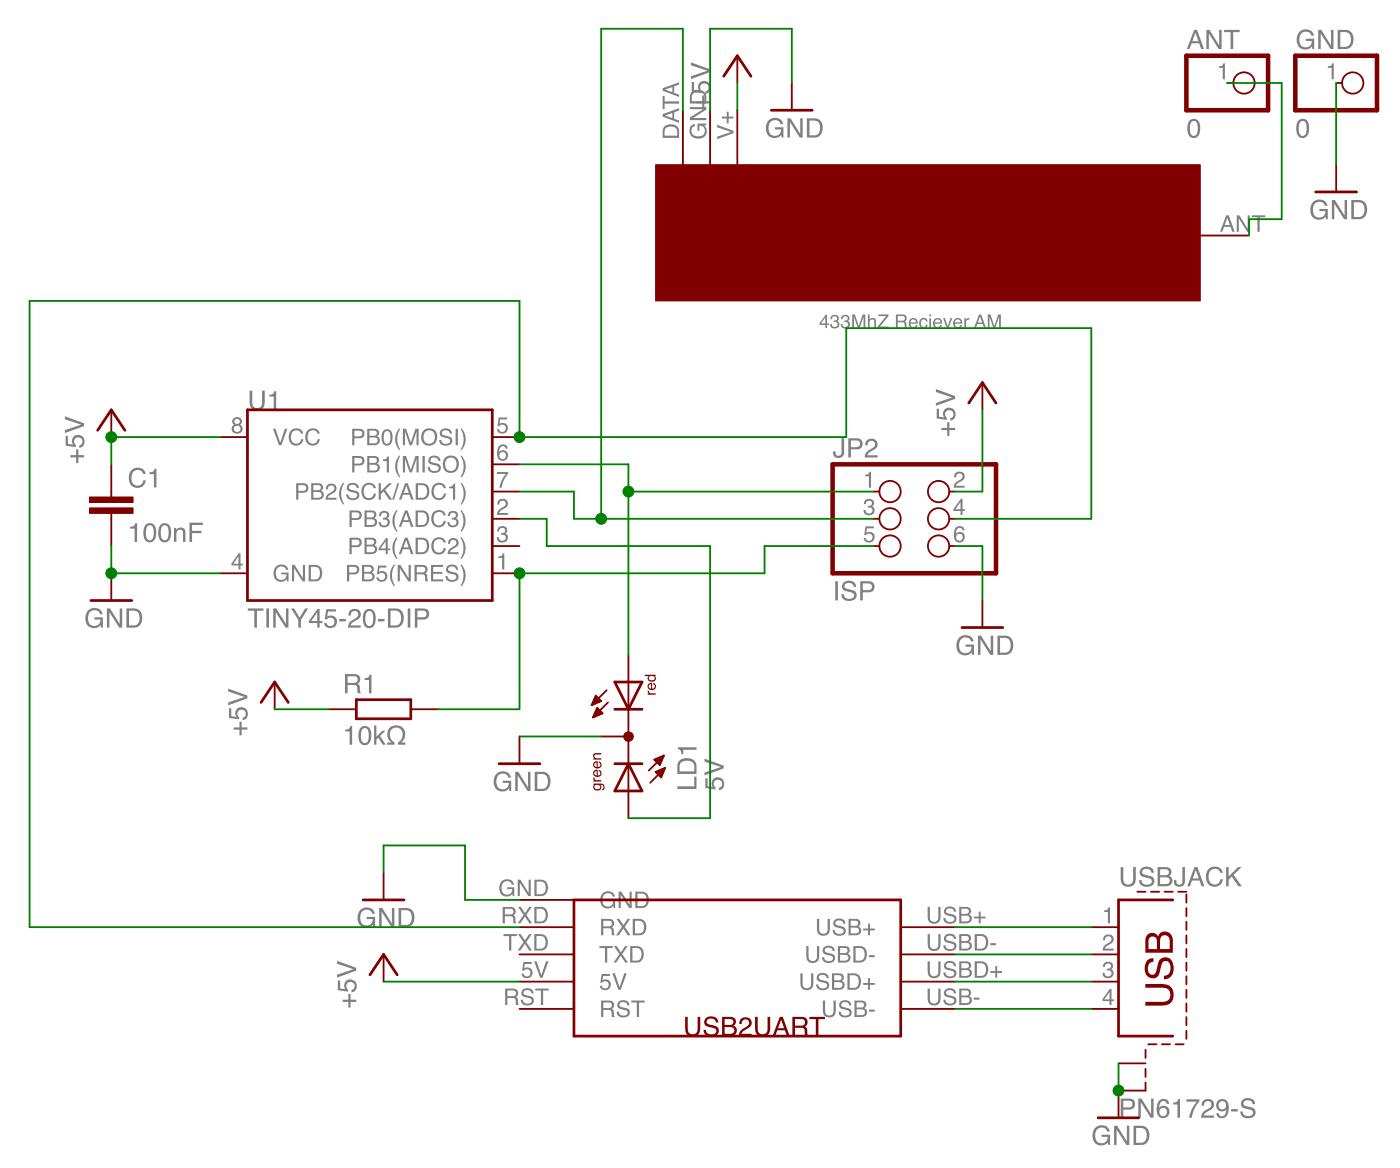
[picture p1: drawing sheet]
<svg xmlns="http://www.w3.org/2000/svg" width="131mm" height="109mm" viewBox="0 0 131 109" stroke-linecap="round" stroke-linejoin="round" font-family="sans-serif">
<g fill="#808080">
<path d="M23.1 56.7h1.5v.3h-.6v1.5h-.3v-1.5h-.6zM24.8 56.7h.3v1.8h-.3zM25.5 56.7h.3l.9 1.5v-1.5h.2v1.8h-.3l-.9-1.4v1.4h-.2zM27.2 56.7h.2l.5 .9 .6-.9h.2l-.6 1.1v.7h-.3v-.7zM29.6 57.1l-.6 .8h.6zM29.6 56.8h.2v1.1h.3v.2h-.3v.4h-.2v-.4h-.8v-.2zM30.4 56.8h.9v.2h-.7l-.1 .5a.61 .61 0 0 1 .9 .3 .61 .61 0 0 1-.4 .8 .61 .61 0 0 1-.8-.5h.3a.38 .38 0 0 0 .5 .2 .38 .38 0 0 0 .1-.6 .38 .38 0 0 0-.6 .1h-.2zM31.6 57.7h.7v.2h-.7zM32.7 56.9a.57 .57 0 0 1 .9 .1 .57 .57 0 0 1-.4 .9l-.3 .2-.2 .2h1v.2h-1.2l.1-.5 .5-.3a.36 .36 0 0 0 .3-.4 .36 .36 0 0 0-.4-.3 .36 .36 0 0 0-.3 .4h-.2zM34 57a.63 .63 0 0 1 .8-.1 .63 .63 0 0 1 .2 .8v.2a.6 .6 0 0 1-.5 .7 .6 .6 0 0 1-.6-.7v-.6zM34.3 57a1.11 1.11 0 0 0 0 1.3 .37 .37 0 0 0 .5-.4v-.4a.4 .4 0 0 0-.5-.5zM35.3 57.7h.6v.2h-.6zM36.4 56.9v1.4h.5a.7 .7 0 0 0 .5-.7 .7 .7 0 0 0-.5-.7zM36.2 56.7h.7a.91 .91 0 0 1 .8 .9 .91 .91 0 0 1-.8 .9h-.7zM38 56.7h.3v1.8h-.3zM38.7 56.7h.8a.52 .52 0 0 1 .5 .6 .52 .52 0 0 1-.5 .5h-.6v.7h-.2zM38.9 56.9v.7h.5a.31 .31 0 0 0 .4-.3 .31 .31 0 0 0-.4-.4z" fill-rule="evenodd"/>
<path d="M12.1 49.1a.39 .39 0 0 0 .5-.3h.2v1.7h-.2v-1.2h-.5zM13.6 49a.63 .63 0 0 1 .7-.1 .63 .63 0 0 1 .3 .8v.2a.6 .6 0 0 1-.6 .7 .6 .6 0 0 1-.6-.7v-.6zM13.8 49a1.11 1.11 0 0 0 0 1.4 .37 .37 0 0 0 .5-.5v-.4a.4 .4 0 0 0-.5-.5zM15 49a.63 .63 0 0 1 .7-.1 .63 .63 0 0 1 .3 .8v.2a.6 .6 0 0 1-.6 .7 .6 .6 0 0 1-.6-.7v-.6zM15.2 49a1.11 1.11 0 0 0 0 1.4 .37 .37 0 0 0 .5-.5v-.4a.4 .4 0 0 0-.5-.5zM16.2 49.2h.2v.2a.46 .46 0 0 1 .6-.2 .46 .46 0 0 1 .3 .5v.8h-.2v-.8a.32 .32 0 0 0-.4-.3 .32 .32 0 0 0-.2 .4v.7h-.3zM17.7 48.7h1.2v.3h-1v.5h.9v.2h-.9v.8h-.2z" fill-rule="evenodd"/>
<path d="M6.6 42.4h.5v-.5h.2v.5h.5v.3h-.5v.5h-.2v-.5h-.5zM6.1 40.7h.2v.7l.5 .1a.61 .61 0 0 1 .3-.9 .61 .61 0 0 1 .8 .4 .61 .61 0 0 1-.5 .8v-.3a.38 .38 0 0 0 .2-.5 .38 .38 0 0 0-.6-.1 .38 .38 0 0 0 .1 .6v.2l-1-.1zM6.1 38.8l1.7 .7v.2l-1.7 .7v-.3l1.5-.5-1.5-.5z" fill-rule="evenodd"/>
<path d="M8.2 56.9a.8 .8 0 0 1 1.4 .4h-.3a.59 .59 0 0 0-.7-.4 .59 .59 0 0 0-.4 .7 .59 .59 0 0 0 .5 .8 .59 .59 0 0 0 .7-.6h-.6v-.2h.8v.9h-.2v-.2a.84 .84 0 0 1-1.1 .1 .84 .84 0 0 1-.3-1zM10 56.7h.3l.9 1.5v-1.5h.2v1.8h-.3l-.9-1.4v1.4h-.2zM12 56.9v1.4h.5a.7 .7 0 0 0 .5-.7 .7 .7 0 0 0-.5-.7zM11.8 56.7h.7a.91 .91 0 0 1 .8 .9 .91 .91 0 0 1-.8 .9h-.7z" fill-rule="evenodd"/>
<path d="M65 9.4h.5v-.5h.2v.5h.5v.2h-.5v.6h-.2v-.6h-.5zM64.5 7.6h.2v.8l.5 .1a.61 .61 0 0 1 .3-.9 .61 .61 0 0 1 .8 .4 .61 .61 0 0 1-.5 .7v-.2a.38 .38 0 0 0 .2-.5 .38 .38 0 0 0-.6-.1 .38 .38 0 0 0 .1 .6v.2l-1-.1zM64.5 5.8l1.7 .7v.2l-1.7 .7v-.3l1.5-.5-1.5-.5z" fill-rule="evenodd"/>
<path d="M71.7 11.2a.8 .8 0 0 1 1.3 .4h-.2a.59 .59 0 0 0-.7-.4 .59 .59 0 0 0-.4 .7 .59 .59 0 0 0 .5 .8 .59 .59 0 0 0 .7-.6h-.6v-.2h.8v.9h-.2v-.2a.84 .84 0 0 1-1.1 .1 .84 .84 0 0 1-.3-1zM73.5 11h.2l.9 1.5v-1.5h.3v1.8h-.3l-.9-1.4v1.4h-.2zM75.5 11.2v1.4h.4a.7 .7 0 0 0 .6-.7 .7 .7 0 0 0-.6-.7zM75.3 11h.7a.91 .91 0 0 1 .7 .9 .91 .91 0 0 1-.7 .9h-.7z" fill-rule="evenodd"/>
<path d="M77.9 54.2h.3v1.8h-.3zM78.7 54.3a.7 .7 0 0 1 1.2 .4h-.3a.44 .44 0 0 0-.4-.3 .44 .44 0 0 0-.4 .3 .89 .89 0 0 0 .8 .4 .54 .54 0 0 1 .3 .6 .54 .54 0 0 1-.7 .3 .62 .62 0 0 1-.7-.6h.2a.5 .5 0 0 0 .4 .4 .5 .5 0 0 0 .6-.3 .34 .34 0 0 0-.4-.3h-.2a.48 .48 0 0 1-.5-.3 .48 .48 0 0 1 .1-.6zM80.2 54.2h.8a.52 .52 0 0 1 .6 .5 .52 .52 0 0 1-.6 .5h-.5v.8h-.3zM80.5 54.4v.6h.5a.31 .31 0 0 0 .3-.3 .31 .31 0 0 0-.3-.3z" fill-rule="evenodd"/>
<path d="M87.8 39.9h.6v-.5h.2v.5h.5v.2h-.5v.5h-.2v-.5h-.6zM87.4 38.1h.2v.8h.5a.61 .61 0 0 1 .3-.8 .61 .61 0 0 1 .8 .4 .61 .61 0 0 1-.6 .7v-.2a.38 .38 0 0 0 .2-.6 .38 .38 0 0 0-.6 0 .38 .38 0 0 0 .1 .6v.2l-.9-.2zM87.3 36.3l1.8 .6v.3l-1.8 .6v-.2l1.5-.5-1.5-.5z" fill-rule="evenodd"/>
<path d="M89.5 59.5a.8 .8 0 0 1 1.3 .3h-.2a.59 .59 0 0 0-.7-.3 .59 .59 0 0 0-.4 .7 .59 .59 0 0 0 .5 .7 .59 .59 0 0 0 .6-.6h-.5v-.2h.8v1h-.2l-.1-.3a.84 .84 0 0 1-1.1 .2 .84 .84 0 0 1-.3-1.1zM91.2 59.3h.3l.9 1.4v-1.4h.2v1.8h-.2l-.9-1.5v1.5h-.3zM93.3 59.5v1.4h.4a.7 .7 0 0 0 .6-.7 .7 .7 0 0 0-.6-.7zM93 59.3h.8a.91 .91 0 0 1 .7 .9 .91 .91 0 0 1-.7 .9h-.8z" fill-rule="evenodd"/>
<path d="M65.8 72.6h.2v.7l.5 .1a.61 .61 0 0 1 .3-.9 .61 .61 0 0 1 .8 .4 .61 .61 0 0 1-.5 .8v-.2a.38 .38 0 0 0 .2-.6 .38 .38 0 0 0-.6-.1 .38 .38 0 0 0 0 .6v.2l-.9-.1zM65.7 70.7l1.8 .7v.3l-1.8 .6v-.3l1.5-.5-1.5-.5z" fill-rule="evenodd"/>
<path d="M46.3 72.2a.8 .8 0 0 1 1.4 .3h-.3a.59 .59 0 0 0-.7-.3 .59 .59 0 0 0-.4 .7 .59 .59 0 0 0 .5 .7 .59 .59 0 0 0 .7-.6h-.6v-.2h.8v1h-.2v-.3a.84 .84 0 0 1-1.1 .2 .84 .84 0 0 1-.3-1.1zM48.1 72h.2l1 1.4v-1.4h.2v1.8h-.3l-.9-1.5v1.5h-.2zM50.1 72.2v1.4h.5a.7 .7 0 0 0 .5-.7 .7 .7 0 0 0-.5-.7zM49.9 72h.7a.91 .91 0 0 1 .8 .9 .91 .91 0 0 1-.8 .9h-.7z" fill-rule="evenodd"/>
<path d="M104.5 102.4h.8a.52 .52 0 0 1 .6 .6 .52 .52 0 0 1-.6 .5h-.5v.7h-.3zM104.8 102.6v.7h.5a.31 .31 0 0 0 .3-.3 .31 .31 0 0 0-.3-.4zM106.2 102.4h.3l.9 1.5v-1.5h.2v1.8h-.3l-.9-1.4v1.4h-.2zM108.1 102.7a.53 .53 0 0 1 .6-.2 .53 .53 0 0 1 .4 .4h-.3a.36 .36 0 0 0-.4-.2 .36 .36 0 0 0-.3 .4v.2a.57 .57 0 0 1 .8 0 .57 .57 0 0 1 0 .9 .57 .57 0 0 1-.8-.1l-.2-.6v-.4zM108.1 103.7a.4 .4 0 0 0 .8 0 .4 .4 0 0 0-.8 0zM109.4 102.8a.39 .39 0 0 0 .5-.3h.2v1.7h-.3v-1.2h-.4zM110.7 102.5h1.2v.2l-.6 .9-.1 .6h-.3l.2-.5 .5-1h-.9zM112.3 102.6a.57 .57 0 0 1 .9 .1 .57 .57 0 0 1-.4 .9l-.4 .2-.1 .2h.9v.2h-1.2l.2-.5 .5-.3a.36 .36 0 0 0 .3-.4 .36 .36 0 0 0-.4-.3 .36 .36 0 0 0-.3 .4h-.2zM113.6 102.7a.63 .63 0 0 1 .8-.1 .63 .63 0 0 1 .2 .7v.2a.62 .62 0 0 1-.3 .7 .62 .62 0 0 1-.8-.2v-.2h.2a.35 .35 0 0 0 .4 .3 .35 .35 0 0 0 .3-.4v-.3a.56 .56 0 0 1-.8 .1 .56 .56 0 0 1 0-.8zM113.7 103.1a.37 .37 0 0 0 .7 0 .37 .37 0 0 0-.7 0zM114.8 103.4h.7v.2h-.7zM115.9 102.5a.7 .7 0 0 1 1.2 .5h-.3a.44 .44 0 0 0-.4-.4 .44 .44 0 0 0-.4 .3 .89 .89 0 0 0 .8 .4 .54 .54 0 0 1 .3 .7 .54 .54 0 0 1-.7 .3 .62 .62 0 0 1-.7-.6h.2a.5 .5 0 0 0 .5 .4 .5 .5 0 0 0 .5-.3 .34 .34 0 0 0-.4-.3l-.2-.1a.48 .48 0 0 1-.5-.3 .48 .48 0 0 1 .1-.6z" fill-rule="evenodd"/>
<path d="M33.6 84.9a.8 .8 0 0 1 1.4 .3h-.3a.59 .59 0 0 0-.7-.3 .59 .59 0 0 0-.4 .7 .59 .59 0 0 0 .5 .7 .59 .59 0 0 0 .7-.6h-.6v-.2h.8v1h-.2v-.3a.84 .84 0 0 1-1.1 .2 .84 .84 0 0 1-.3-1.1zM35.4 84.7h.3l.9 1.4v-1.4h.2v1.8h-.3l-.9-1.5v1.5h-.2zM37.4 84.9v1.3h.5a.7 .7 0 0 0 .5-.6 .7 .7 0 0 0-.5-.7zM37.2 84.7h.7a.91 .91 0 0 1 .8 .9 .91 .91 0 0 1-.8 .9h-.7z" fill-rule="evenodd"/>
<path d="M32 93.2h.5v-.5h.2v.5h.5v.2h-.5v.6h-.2v-.6h-.5zM31.5 91.4h.2v.8h.5a.61 .61 0 0 1 .3-.8 .61 .61 0 0 1 .8 .4 .61 .61 0 0 1-.5 .7v-.2a.38 .38 0 0 0 .2-.6 .38 .38 0 0 0-.6 0 .38 .38 0 0 0 .1 .6v.2l-1-.2zM31.4 89.6l1.8 .7v.2l-1.8 .7v-.3l1.6-.5-1.6-.5z" fill-rule="evenodd"/>
<path d="M111 11.3a.63 .63 0 0 1 .7-.1 .63 .63 0 0 1 .3 .8l-.1 .2a.6 .6 0 0 1-.5 .7 .6 .6 0 0 1-.6-.7v-.6zM111.2 11.3a1.11 1.11 0 0 0 0 1.3 .37 .37 0 0 0 .5-.4v-.4a.4 .4 0 0 0-.5-.5z" fill-rule="evenodd"/>
<path d="M102.2 105.2a.8 .8 0 0 1 1.3 .3h-.2a.59 .59 0 0 0-.8-.3 .59 .59 0 0 0-.3 .7 .59 .59 0 0 0 .5 .7 .59 .59 0 0 0 .6-.6h-.5v-.2h.7v1h-.1l-.1-.3a.84 .84 0 0 1-1.1 .2 .84 .84 0 0 1-.3-1.1zM103.9 105h.3l.9 1.4v-1.4h.2v1.8h-.2l-.9-1.5v1.5h-.3zM106 105.2v1.4h.4a.7 .7 0 0 0 .6-.7 .7 .7 0 0 0-.6-.7zM105.7 105h.8a.91 .91 0 0 1 .7 .9 .91 .91 0 0 1-.7 .9h-.8z" fill-rule="evenodd"/>
<path d="M121.1 11.3a.63 .63 0 0 1 .8-.1 .63 .63 0 0 1 .2 .8v.2a.6 .6 0 0 1-.6 .7 .6 .6 0 0 1-.6-.7v-.6zM121.4 11.3a1.11 1.11 0 0 0 0 1.3 .37 .37 0 0 0 .5-.4v-.4a.4 .4 0 0 0-.5-.5z" fill-rule="evenodd"/>
<path d="M122.5 18.9a.8 .8 0 0 1 1.3 .3h-.2a.59 .59 0 0 0-.7-.3 .59 .59 0 0 0-.4 .7 .59 .59 0 0 0 .5 .7 .59 .59 0 0 0 .6-.6h-.5v-.2h.8v.9h-.2l-.1-.2a.84 .84 0 0 1-1 .2 .84 .84 0 0 1-.3-1.1zM124.2 18.7h.3l.9 1.4v-1.4h.3v1.7h-.3l-.9-1.4v1.4h-.3zM126.3 18.9v1.3h.4a.7 .7 0 0 0 .6-.7 .7 .7 0 0 0-.6-.6zM126.1 18.7h.7a.91 .91 0 0 1 .7 .8 .91 .91 0 0 1-.7 .9h-.7z" fill-rule="evenodd"/>
<path d="M32.2 68a.39 .39 0 0 0 .5-.3h.1v1.7h-.2v-1.2h-.4zM33.6 67.9a.63 .63 0 0 1 .8-.1 .63 .63 0 0 1 .2 .8v.2a.6 .6 0 0 1-.5 .7 .6 .6 0 0 1-.7-.7l.1-.6zM33.9 67.9a1.11 1.11 0 0 0 0 1.4 .37 .37 0 0 0 .5-.5v-.4a.4 .4 0 0 0-.5-.5zM34.9 67.7h.2v1l.6-.6h.3l-.5 .5 .5 .8h-.3l-.4-.6-.2 .2v.4h-.2z" fill-rule="evenodd"/>
<path d="M36.3 67.9a.87 .87 0 0 1 1.3 .1 .87 .87 0 0 1-.2 1.2h.4v.2h-.7v-.2a.72 .72 0 0 0 .5-.7 .72 .72 0 0 0-.6-.7 .71 .71 0 0 0-.7 .7 .71 .71 0 0 0 .5 .7v.2h-.7v-.2h.4a.91 .91 0 0 1-.2-1.3z" fill-rule="evenodd"/>
<path d="M21.8 67.8h.5v-.5h.2v.5h.6v.2h-.6v.6h-.2v-.6h-.5zM21.4 66h.2v.8l.5 .1a.61 .61 0 0 1 .2-.9 .61 .61 0 0 1 .9 .4 .61 .61 0 0 1-.6 .7v-.2a.38 .38 0 0 0 .2-.6 .38 .38 0 0 0-.6 0 .38 .38 0 0 0 .1 .6v.2l-.9-.2zM21.3 64.2l1.8 .7v.2l-1.8 .7v-.3l1.5-.5-1.5-.5z" fill-rule="evenodd"/>
<path d="M23.3 36.4h.2v1.1a.46 .46 0 0 0 .5 .6 .46 .46 0 0 0 .4-.6v-1.1h.3v1a.72 .72 0 0 1-.7 .9 .72 .72 0 0 1-.7-.9zM25.1 36.8a.39 .39 0 0 0 .5-.3h.2v1.7h-.3v-1.2h-.4z" fill-rule="evenodd"/>
<path d="M25.5 40h.2l.4 1.3 .5-1.3h.2l-.6 1.5h-.2zM27.1 40.2a.66 .66 0 0 1 .7-.3 .66 .66 0 0 1 .5 .5h-.2a.49 .49 0 0 0-.7-.3 .49 .49 0 0 0-.3 .7 .48 .48 0 0 0 .4 .6 .48 .48 0 0 0 .6-.4h.2a.69 .69 0 0 1-.8 .5 .69 .69 0 0 1-.6-.8zM28.7 40.2a.66 .66 0 0 1 .6-.3 .66 .66 0 0 1 .5 .5h-.2a.49 .49 0 0 0-.6-.3 .49 .49 0 0 0-.3 .7 .48 .48 0 0 0 .4 .6 .48 .48 0 0 0 .5-.4h.2a.69 .69 0 0 1-.8 .5 .69 .69 0 0 1-.5-.8z" fill-rule="evenodd"/>
<path d="M21.9 39.3a.25 .25 0 0 0 .5 0 .25 .25 0 0 0-.5 0zM21.8 40a.31 .31 0 0 0 .6 0 .31 .31 0 0 0-.6 0zM21.8 39a.43 .43 0 0 1 .6-.1 .43 .43 0 0 1 .1 .7h-.1a.48 .48 0 0 1 .1 .7 .48 .48 0 0 1-.7 .1 .48 .48 0 0 1-.1-.7l.2-.1-.2-.1a.37 .37 0 0 1 .1-.5z" fill-rule="evenodd"/>
<path d="M32.9 42.5h.6a.44 .44 0 0 1 .5 .5 .44 .44 0 0 1-.5 .4h-.4v.7h-.2zM33.1 42.7v.5h.4a.27 .27 0 0 0 .3-.2 .27 .27 0 0 0-.3-.3zM34.5 42.7v.5a.66 .66 0 0 0 .6-.1 .25 .25 0 0 0 0-.3 .25 .25 0 0 0-.3-.1zM34.5 43.3v.6h.6a.28 .28 0 0 0 .1-.4 .28 .28 0 0 0-.3-.2zM34.3 42.5h.6a.38 .38 0 0 1 .4 .3 .38 .38 0 0 1-.1 .4 .43 .43 0 0 1 .2 .6 .43 .43 0 0 1-.5 .3h-.6zM35.7 42.9a.33 .33 0 0 0 .4-.3h.2v1.5h-.2v-1.1h-.4zM37.2 42.5h.1a1.87 1.87 0 0 0 0 2h-.1l-.2-.3a1.54 1.54 0 0 1 .2-1.7zM37.6 42.5h.3l.4 1.3 .5-1.3h.3v1.6h-.2v-1.3l-.5 1.3h-.2l-.4-1.3v1.3h-.2zM39.4 42.5h.2v1.6h-.2zM40.1 42.6l.2-.1a.57 .57 0 0 1 .8 .5h-.2a.36 .36 0 0 0-.4-.3 .36 .36 0 0 0-.3 .3l.3 .2a.48 .48 0 0 1 .6 .4 .48 .48 0 0 1-.6 .5l-.3-.1-.2-.2-.1-.2h.2a.43 .43 0 0 0 .4 .3 .43 .43 0 0 0 .4-.2 .66 .66 0 0 0-.7-.4 .38 .38 0 0 1-.3-.3 .38 .38 0 0 1 .2-.4zM41.6 42.6a.79 .79 0 0 1 1 .2 .79 .79 0 0 1-.1 1.1 .79 .79 0 0 1-1 0l-.2-.6a.84 .84 0 0 1 .3-.7zM41.7 42.8a.61 .61 0 0 0-.1 .8 .61 .61 0 0 0 .8 .2 .61 .61 0 0 0 .1-.8 .61 .61 0 0 0-.8-.2zM43 42.5h.1l.2 .3a1.54 1.54 0 0 1-.2 1.7h-.1a1.87 1.87 0 0 0 0-2z" fill-rule="evenodd"/>
<path d="M46.5 41.6a.45 .45 0 0 1 .5-.2 .45 .45 0 0 1 .4 .4h-.2h-.1a.27 .27 0 0 0-.2-.2 .27 .27 0 0 0-.2 .1l-.1 .5a.5 .5 0 0 1 .8 .1 .5 .5 0 0 1-.5 .7 .81 .81 0 0 1-.5-1.2zM46.6 42.5a.32 .32 0 0 0 .6 0 .32 .32 0 0 0-.6 0z" fill-rule="evenodd"/>
<path d="M32.4 52.7h.7a.44 .44 0 0 1 .4 .4 .44 .44 0 0 1-.4 .5h-.5v.6h-.2zM32.6 52.9v.5h.4a.27 .27 0 0 0 .3-.3 .27 .27 0 0 0-.3-.2zM34 52.9v.4a.66 .66 0 0 0 .6-.1 .25 .25 0 0 0 0-.3 .25 .25 0 0 0-.3 0zM34 53.5v.5h.6a.28 .28 0 0 0 .1-.3 .28 .28 0 0 0-.3-.2zM33.8 52.7h.6a.38 .38 0 0 1 .5 .2 .38 .38 0 0 1-.2 .5 .43 .43 0 0 1 .2 .5 .43 .43 0 0 1-.5 .3h-.6zM35.3 52.7h.7v.2h-.6l-.1 .4a.52 .52 0 0 1 .8 .3 .52 .52 0 0 1-.4 .7 .52 .52 0 0 1-.6-.5h.2a.33 .33 0 0 0 .5 .2 .33 .33 0 0 0 0-.5 .33 .33 0 0 0-.5 .1l-.1-.1zM36.7 52.7h.2a1.87 1.87 0 0 0 0 1.9h-.2l-.2-.3a1.54 1.54 0 0 1 .2-1.6zM37.1 52.7h.2l.8 1.2v-1.2h.2v1.5h-.2l-.8-1.2v1.2h-.2zM38.9 52.9v.5h.5a.27 .27 0 0 0 .3-.3 .27 .27 0 0 0-.3-.2zM38.7 52.7a1.32 1.32 0 0 1 1.1 .1l.1 .4-.2 .3 .1 .1 .1 .6h-.2l-.1-.4a.24 .24 0 0 0-.3-.2h-.4v.6h-.2zM40.2 52.7h1.1v.2h-.9v.4h.9v.2h-.9v.5h.9v.2h-1.1zM41.7 52.8l.3-.1a.57 .57 0 0 1 .7 .4h-.2a.36 .36 0 0 0-.3-.3 .36 .36 0 0 0-.4 .4l.4 .1a.48 .48 0 0 1 .6 .5 .48 .48 0 0 1-.6 .5l-.4-.1-.2-.2v-.3h.1a.43 .43 0 0 0 .4 .4 .43 .43 0 0 0 .5-.3 .66 .66 0 0 0-.7-.3 .38 .38 0 0 1-.3-.4 .38 .38 0 0 1 .1-.3zM42.9 52.7h.2l.2 .3a1.54 1.54 0 0 1-.2 1.6h-.2a1.87 1.87 0 0 0 0-1.9z" fill-rule="evenodd"/>
<path d="M46.5 51.9a.33 .33 0 0 0 .4-.3h.1v1.5h-.2v-1.1h-.3z" fill-rule="evenodd"/>
<path d="M25.7 52.9a.68 .68 0 0 1 1.2 .2h-.2a.5 .5 0 0 0-.6-.3 .5 .5 0 0 0-.4 .7 .5 .5 0 0 0 .5 .6 .5 .5 0 0 0 .5-.5h-.5v-.2h.7v.8h-.1l-.1-.2a.72 .72 0 0 1-.9 .1 .72 .72 0 0 1-.3-.9zM27.2 52.7h.3l.8 1.2v-1.2h.2v1.5h-.3l-.8-1.2v1.2h-.2zM29 52.9v1.1h.4a.6 .6 0 0 0 .5-.6 .6 .6 0 0 0-.5-.5zM28.8 52.7h.6a.78 .78 0 0 1 .7 .7 .78 .78 0 0 1-.7 .8h-.6z" fill-rule="evenodd"/>
<path d="M22.2 51.9l-.4 .7h.4zM22.3 51.6h.1v1h.3v.1h-.3v.4h-.2v-.4h-.6v-.2z" fill-rule="evenodd"/>
<path d="M32.9 40h.6a.44 .44 0 0 1 .5 .4 .44 .44 0 0 1-.5 .5h-.4v.6h-.2zM33.1 40.2v.5h.4a.27 .27 0 0 0 .3-.3 .27 .27 0 0 0-.3-.2zM34.5 40.2v.4a.66 .66 0 0 0 .6-.1 .25 .25 0 0 0 0-.3 .25 .25 0 0 0-.3 0zM34.5 40.8v.5h.6a.28 .28 0 0 0 .1-.3 .28 .28 0 0 0-.3-.2zM34.3 40h.6a.38 .38 0 0 1 .4 .2 .38 .38 0 0 1-.1 .5 .43 .43 0 0 1 .2 .5 .43 .43 0 0 1-.5 .3h-.6zM35.8 40.2a.54 .54 0 0 1 .6-.1 .54 .54 0 0 1 .2 .7 .56 .56 0 0 1-.1 .6 .56 .56 0 0 1-.7 .1 1.17 1.17 0 0 1 0-1.3zM36 40.2l-.2 .3v.3a.41 .41 0 0 0 .4 .6l.2-.3v-.3a.45 .45 0 0 0-.3-.6zM37.2 40h.1a1.87 1.87 0 0 0 0 2h-.1l-.2-.3a1.54 1.54 0 0 1 .2-1.7zM37.6 40h.3l.4 1.3 .5-1.3h.3v1.5h-.2v-1.3l-.5 1.3h-.2l-.4-1.3v1.3h-.2zM39.6 40.1a.79 .79 0 0 1 1 .2 .79 .79 0 0 1-.1 1 .79 .79 0 0 1-1 0l-.2-.5a.84 .84 0 0 1 .3-.7zM39.7 40.3a.61 .61 0 0 0-.1 .8 .61 .61 0 0 0 .7 .2 .61 .61 0 0 0 .2-.9 .61 .61 0 0 0-.8-.1zM41.2 40.1l.2-.1a.57 .57 0 0 1 .7 .4h-.1a.36 .36 0 0 0-.4-.3 .36 .36 0 0 0-.4 .4l.4 .1a.48 .48 0 0 1 .6 .5 .48 .48 0 0 1-.6 .5l-.4-.1-.2-.2v-.3h.2a.43 .43 0 0 0 .3 .4 .43 .43 0 0 0 .5-.3 .66 .66 0 0 0-.7-.3 .38 .38 0 0 1-.3-.3 .38 .38 0 0 1 .2-.4zM42.5 40h.2v1.5h-.2zM43 40h.1l.2 .3a1.54 1.54 0 0 1-.2 1.7h-.1a1.87 1.87 0 0 0 0-2z" fill-rule="evenodd"/>
<path d="M46.5 38.9h.8v.2h-.6l-.1 .4a.52 .52 0 0 1 .7 .3 .52 .52 0 0 1-.3 .7 .52 .52 0 0 1-.6-.5h.1a.33 .33 0 0 0 .5 .2 .33 .33 0 0 0 .1-.5 .33 .33 0 0 0-.5 0h-.2z" fill-rule="evenodd"/>
<path d="M27.6 45.1h.7a.44 .44 0 0 1 .5 .4 .44 .44 0 0 1-.5 .4h-.5v.7h-.2zM27.8 45.2v.6h.4a.27 .27 0 0 0 .4-.3 .27 .27 0 0 0-.4-.3zM29.2 45.2v.5a.66 .66 0 0 0 .7-.1 .25 .25 0 0 0 0-.3 .25 .25 0 0 0-.3-.1zM29.2 45.9v.5h.6a.28 .28 0 0 0 .2-.4 .28 .28 0 0 0-.4-.1zM29 45.1h.7a.38 .38 0 0 1 .4 .2 .38 .38 0 0 1-.2 .5 .43 .43 0 0 1 .3 .5 .43 .43 0 0 1-.5 .3h-.7zM30.6 45.2a.49 .49 0 0 1 .7 .1 .49 .49 0 0 1-.3 .7l-.3 .2-.1 .2h.8v.2h-1a.98 .98 0 0 1 .7-.8l.1-.1a.3 .3 0 0 0-.3-.4 .3 .3 0 0 0-.3 .3h-.2zM32 45h.1a1.87 1.87 0 0 0 0 2h-.1l-.2-.3a1.54 1.54 0 0 1 .2-1.7zM32.5 45.2l.2-.2a.57 .57 0 0 1 .8 .5h-.2a.36 .36 0 0 0-.4-.3 .36 .36 0 0 0-.3 .4l.3 .1a.48 .48 0 0 1 .6 .5 .48 .48 0 0 1-.6 .4h-.3l-.2-.2-.1-.3h.2a.43 .43 0 0 0 .4 .4 .43 .43 0 0 0 .4-.3 .66 .66 0 0 0-.7-.4 .38 .38 0 0 1-.3-.3 .38 .38 0 0 1 .2-.3zM33.9 45.3a.66 .66 0 0 1 .7-.3 .66 .66 0 0 1 .5 .5h-.2a.49 .49 0 0 0-.7-.3 .49 .49 0 0 0-.3 .6 .48 .48 0 0 0 .4 .6 .48 .48 0 0 0 .6-.4h.2a.69 .69 0 0 1-.8 .6 .69 .69 0 0 1-.6-.8zM35.3 45.1h.2v.7l.8-.7h.3l-.7 .6 .7 .9h-.3l-.5-.8-.3 .3v.5h-.2zM37.1 45.1h.1l-.5 1.5h-.1zM37.9 45.3l-.2 .7h.4zM37.8 45.1h.2l.6 1.5h-.2l-.2-.5h-.6l-.2 .5h-.2zM39 45.2v1.2h.4a.6 .6 0 0 0 .4-.6 .6 .6 0 0 0-.4-.6zM38.8 45.1h.6a.78 .78 0 0 1 .6 .7 .78 .78 0 0 1-.6 .8h-.6zM40.4 45.3a.66 .66 0 0 1 .7-.3 .66 .66 0 0 1 .5 .5h-.2a.49 .49 0 0 0-.6-.3 .49 .49 0 0 0-.3 .6 .48 .48 0 0 0 .3 .6 .48 .48 0 0 0 .6-.4h.2a.69 .69 0 0 1-.8 .6 .69 .69 0 0 1-.6-.8zM41.9 45.4a.33 .33 0 0 0 .4-.3h.2v1.5h-.2v-1.1h-.4zM43 45h.1l.2 .4a1.54 1.54 0 0 1-.2 1.6h-.1a1.87 1.87 0 0 0 0-2z" fill-rule="evenodd"/>
<path d="M46.4 44h1v.2a2.66 2.66 0 0 0-.6 1.3h-.2v-.3l.6-1h-.8z" fill-rule="evenodd"/>
<path d="M32.6 47.6h.7a.44 .44 0 0 1 .4 .4 .44 .44 0 0 1-.4 .5h-.5v.6h-.2zM32.8 47.8v.5h.4a.27 .27 0 0 0 .3-.3 .27 .27 0 0 0-.3-.2zM34.2 47.8v.4a.66 .66 0 0 0 .7-.1 .25 .25 0 0 0-.1-.3 .25 .25 0 0 0-.2 0zM34.2 48.4v.6l.6-.1a.28 .28 0 0 0 .2-.3 .28 .28 0 0 0-.4-.2zM34 47.6h.7a.38 .38 0 0 1 .4 .2 .38 .38 0 0 1-.2 .5 .43 .43 0 0 1 .3 .5 .43 .43 0 0 1-.6 .3h-.6zM35.5 47.7a.44 .44 0 0 1 .6 0 .44 .44 0 0 1 .1 .6h-.1a.44 .44 0 0 1 .2 .6 .44 .44 0 0 1-.5 .3 .46 .46 0 0 1-.5-.5h.2a.3 .3 0 0 0 .4 .3 .3 .3 0 0 0 .1-.5l-.3-.1 .1-.1a.25 .25 0 0 0 .3-.2 .25 .25 0 0 0-.3-.3 .28 .28 0 0 0-.3 .3h-.1zM37 47.6h.1a1.87 1.87 0 0 0 0 2h-.1l-.2-.3a1.54 1.54 0 0 1 .2-1.7zM37.9 47.8l-.3 .7h.5zM37.8 47.6h.2l.6 1.5h-.3l-.1-.4h-.6l-.2 .4h-.2zM39 47.8v1.2h.3a.6 .6 0 0 0 .5-.6 .6 .6 0 0 0-.5-.6zM38.8 47.6h.6a.78 .78 0 0 1 .6 .8 .78 .78 0 0 1-.6 .7h-.6zM40.4 47.8a.66 .66 0 0 1 .7-.2 .66 .66 0 0 1 .5 .5h-.2a.49 .49 0 0 0-.7-.3 .49 .49 0 0 0-.3 .6 .48 .48 0 0 0 .4 .6 .48 .48 0 0 0 .6-.4h.2a.69 .69 0 0 1-.8 .6 .69 .69 0 0 1-.6-.8zM41.9 47.7a.44 .44 0 0 1 .6 0 .44 .44 0 0 1 .1 .6h-.1a.44 .44 0 0 1 .3 .6 .44 .44 0 0 1-.6 .3 .46 .46 0 0 1-.5-.5h.2a.3 .3 0 0 0 .5 .3 .3 .3 0 0 0 0-.5l-.3-.1 .1-.1a.25 .25 0 0 0 .3-.2 .25 .25 0 0 0-.2-.3 .28 .28 0 0 0-.3 .3h-.2zM42.9 47.6h.2l.2 .3a1.54 1.54 0 0 1-.2 1.7h-.2a1.87 1.87 0 0 0 0-2z" fill-rule="evenodd"/>
<path d="M46.6 46.6a.49 .49 0 0 1 .7 .1 .49 .49 0 0 1-.3 .8l-.3 .1-.1 .2h.8v.2h-1a.98 .98 0 0 1 .7-.8l.1-.1a.3 .3 0 0 0-.3-.4 .3 .3 0 0 0-.3 .4h-.2z" fill-rule="evenodd"/>
<path d="M32.6 50.1h.7a.44 .44 0 0 1 .4 .5 .44 .44 0 0 1-.4 .4h-.5v.7h-.2zM32.8 50.3v.6h.4a.27 .27 0 0 0 .3-.3 .27 .27 0 0 0-.3-.3zM34.2 50.3v.5a.66 .66 0 0 0 .7-.1 .25 .25 0 0 0-.1-.3 .25 .25 0 0 0-.2-.1zM34.2 51v.5h.6a.28 .28 0 0 0 .2-.4 .28 .28 0 0 0-.4-.1zM34 50.1h.7a.38 .38 0 0 1 .4 .3 .38 .38 0 0 1-.2 .4 .43 .43 0 0 1 .3 .6 .43 .43 0 0 1-.6 .3h-.6zM36 50.5l-.5 .6h.5zM36 50.2h.2v.9h.2v.2h-.2v.4h-.2v-.4h-.7v-.2zM37 50.1h.1a1.87 1.87 0 0 0 0 2h-.1l-.2-.3a1.54 1.54 0 0 1 .2-1.7zM37.9 50.4l-.3 .6h.5zM37.8 50.1h.2l.6 1.6h-.3l-.1-.5h-.6l-.2 .5h-.2zM39 50.3v1.2h.3a.6 .6 0 0 0 .5-.6 .6 .6 0 0 0-.5-.6zM38.8 50.1h.6a.78 .78 0 0 1 .6 .8 .78 .78 0 0 1-.6 .8h-.6zM40.4 50.3a.66 .66 0 0 1 .7-.2 .66 .66 0 0 1 .5 .5h-.2a.49 .49 0 0 0-.7-.3 .49 .49 0 0 0-.3 .6 .48 .48 0 0 0 .4 .6 .48 .48 0 0 0 .6-.4h.2a.69 .69 0 0 1-.8 .6 .69 .69 0 0 1-.6-.8zM42 50.3a.49 .49 0 0 1 .7 .1 .49 .49 0 0 1-.3 .7l-.3 .2-.1 .2h.8v.2h-1.1a.98 .98 0 0 1 .8-.9l.1-.1a.3 .3 0 0 0-.3-.4 .3 .3 0 0 0-.3 .4h-.2zM42.9 50.1h.2l.2 .3a1.54 1.54 0 0 1-.2 1.7h-.2a1.87 1.87 0 0 0 0-2z" fill-rule="evenodd"/>
<path d="M46.5 49.2a.44 .44 0 0 1 .7-.1 .44 .44 0 0 1 0 .6l-.1 .1a.44 .44 0 0 1 .3 .5 .44 .44 0 0 1-.6 .3 .46 .46 0 0 1-.5-.5h.2a.3 .3 0 0 0 .5 .3 .3 .3 0 0 0 0-.5h-.3l.1-.2a.25 .25 0 0 0 .3-.2 .25 .25 0 0 0-.2-.3 .28 .28 0 0 0-.3 .4h-.2z" fill-rule="evenodd"/>
<path d="M12.2 43.9a.78 .78 0 0 1 .8-.3 .78 .78 0 0 1 .6 .6h-.3a.58 .58 0 0 0-.7-.3 .58 .58 0 0 0-.3 .7 .56 .56 0 0 0 .4 .7 .56 .56 0 0 0 .7-.5h.2a.81 .81 0 0 1-.9 .7 .81 .81 0 0 1-.7-1zM13.9 44a.39 .39 0 0 0 .5-.3h.2v1.8h-.2v-1.3h-.5z" fill-rule="evenodd"/>
<path d="M78.5 40.9h.2v1.2a.52 .52 0 0 1-.5 .6 .52 .52 0 0 1-.5-.6h.2a.29 .29 0 0 0 .2 .4 .29 .29 0 0 0 .4-.2zM79.1 40.9h.8a.52 .52 0 0 1 .6 .5 .52 .52 0 0 1-.6 .5h-.5v.8h-.3zM79.4 41.1v.6h.5a.31 .31 0 0 0 .3-.3 .31 .31 0 0 0-.3-.3zM80.9 41a.57 .57 0 0 1 .9 .2 .57 .57 0 0 1-.4 .8l-.3 .2-.2 .3h1v.2h-1.2l.1-.5 .5-.4a.36 .36 0 0 0 .3-.4 .36 .36 0 0 0-.4-.3 .36 .36 0 0 0-.3 .4h-.2z" fill-rule="evenodd"/>
<path d="M80.7 44.3a.33 .33 0 0 0 .4-.3h.2v1.5h-.2v-1.1h-.4z" fill-rule="evenodd"/>
<path d="M89.2 44.1a.49 .49 0 0 1 .7 .1 .49 .49 0 0 1-.3 .7l-.3 .2-.1 .2h.8v.2h-1a.98 .98 0 0 1 .7-.9l.1-.1a.3 .3 0 0 0-.3-.4 .3 .3 0 0 0-.3 .4h-.2z" fill-rule="evenodd"/>
<path d="M80.7 46.6a.44 .44 0 0 1 .7 0 .44 .44 0 0 1 0 .6h-.1a.44 .44 0 0 1 .3 .6 .44 .44 0 0 1-.5 .3 .46 .46 0 0 1-.6-.5h.2a.3 .3 0 0 0 .5 .3 .3 .3 0 0 0 0-.6h-.2v-.1a.25 .25 0 0 0 .3-.2 .25 .25 0 0 0-.2-.3 .28 .28 0 0 0-.3 .3h-.2z" fill-rule="evenodd"/>
<path d="M89.6 46.8l-.5 .7h.5zM89.6 46.5h.2v1h.2v.2h-.2v.3h-.2v-.3h-.7v-.2z" fill-rule="evenodd"/>
<path d="M80.7 49.1h.8v.2h-.6l-.1 .4a.52 .52 0 0 1 .8 .2 .52 .52 0 0 1-.4 .7 .52 .52 0 0 1-.6-.4h.2a.33 .33 0 0 0 .4 .1 .33 .33 0 0 0 .1-.5 .33 .33 0 0 0-.5 .1h-.2z" fill-rule="evenodd"/>
<path d="M89.2 49.2a.45 .45 0 0 1 .4-.1 .45 .45 0 0 1 .4 .4h-.2v-.1a.27 .27 0 0 0-.3-.2 .27 .27 0 0 0-.2 .2l-.1 .4a.5 .5 0 0 1 .8 .1 .5 .5 0 0 1-.5 .7 .81 .81 0 0 1-.5-1.2zM89.2 50.1a.32 .32 0 0 0 .6 0 .32 .32 0 0 0-.6 0z" fill-rule="evenodd"/>
<path d="M63.2 73.3h1.6v-.9h.2v1.2h-1.8zM63.6 71.1a.84 .84 0 0 0-.2 .8h1.4v-.4a.72 .72 0 0 0-1.2-.4zM63.4 70.9a1.05 1.05 0 0 1 1.5 .3l.1 1h-1.8v-1zM63.2 69.7h1.8v.2h-1.3v.4h-.1a.39 .39 0 0 0-.4-.4z" fill-rule="evenodd"/>
<path d="M104.5 80.9h.3v1.1a.46 .46 0 0 0 .4 .5 .46 .46 0 0 0 .5-.5v-1.1h.2v1a.72 .72 0 0 1-.7 .8 .72 .72 0 0 1-.7-.8zM106.5 81a.7 .7 0 0 1 1.1 .4h-.2a.44 .44 0 0 0-.4-.4 .44 .44 0 0 0-.5 .3 .89 .89 0 0 0 .9 .4 .54 .54 0 0 1 .2 .7 .54 .54 0 0 1-.6 .3 .62 .62 0 0 1-.7-.6h.2a.5 .5 0 0 0 .4 .4 .5 .5 0 0 0 .5-.3 .34 .34 0 0 0-.3-.3l-.3-.1a.48 .48 0 0 1-.5-.3 .48 .48 0 0 1 .2-.5zM108.2 81.1v.5a.78 .78 0 0 0 .8-.1 .29 .29 0 0 0 0-.4 .29 .29 0 0 0-.3 0zM108.2 81.8v.6h.7a.32 .32 0 0 0 .2-.4 .32 .32 0 0 0-.4-.2zM108 80.9h.8a.44 .44 0 0 1 .5 .2 .44 .44 0 0 1-.3 .6 .51 .51 0 0 1 .3 .6 .51 .51 0 0 1-.6 .3h-.7zM110.3 80.9h.2v1.2a.52 .52 0 0 1-.5 .6 .52 .52 0 0 1-.5-.6h.2a.29 .29 0 0 0 .2 .4 .29 .29 0 0 0 .4-.3zM111.6 81.1l-.3 .8h.5zM111.4 80.9h.3l.6 1.7h-.2l-.2-.5h-.7l-.2 .5h-.2zM112.7 81.1a.78 .78 0 0 1 .8-.3 .78 .78 0 0 1 .6 .6h-.3a.58 .58 0 0 0-.7-.3 .58 .58 0 0 0-.4 .7 .56 .56 0 0 0 .5 .7 .56 .56 0 0 0 .6-.5h.3a.81 .81 0 0 1-.9 .7 .81 .81 0 0 1-.7-1zM114.4 80.9h.2v.8l.9-.8h.3l-.7 .7 .7 1h-.3l-.6-.9-.3 .3v.6h-.2z" fill-rule="evenodd"/>
<path d="M103 84.9a.33 .33 0 0 0 .4-.3h.1v1.5h-.2v-1.1h-.3z" fill-rule="evenodd"/>
<path d="M103.1 87.2a.49 .49 0 0 1 .7 .2 .49 .49 0 0 1-.3 .7l-.3 .2-.1 .2h.8v.1h-1a.98 .98 0 0 1 .7-.8l.1-.1a.3 .3 0 0 0-.3-.4 .3 .3 0 0 0-.3 .4h-.2z" fill-rule="evenodd"/>
<path d="M103 89.8a.44 .44 0 0 1 .7-.1 .44 .44 0 0 1 0 .7h-.1a.44 .44 0 0 1 .3 .5 .44 .44 0 0 1-.6 .3 .46 .46 0 0 1-.5-.5h.2a.3 .3 0 0 0 .5 .3 .3 .3 0 0 0 0-.5h-.3l.1-.2a.25 .25 0 0 0 .3-.2 .25 .25 0 0 0-.2-.2 .28 .28 0 0 0-.3 .3h-.2z" fill-rule="evenodd"/>
<path d="M103.5 92.5l-.5 .7h.5zM103.5 92.2h.2v1h.2v.2h-.2v.3h-.2v-.3h-.7v-.2z" fill-rule="evenodd"/>
<path d="M56.3 85.9v.5h.5a.27 .27 0 0 0 .3-.3 .27 .27 0 0 0-.3-.2zM56.1 85.7a1.32 1.32 0 0 1 1.1 .1l.1 .4-.2 .3 .1 .1 .1 .6h-.2l-.1-.4a.24 .24 0 0 0-.2-.2h-.5v.6h-.2zM57.5 85.7h.3l.4 .6 .3-.6h.3l-.5 .7 .5 .8h-.2l-.5-.6-.4 .6h-.2l.5-.8zM59.2 85.9v1.1h.4a.6 .6 0 0 0 .5-.5 .6 .6 0 0 0-.5-.6zM59 85.7h.6a.78 .78 0 0 1 .7 .8 .78 .78 0 0 1-.7 .7h-.6z" fill-rule="evenodd"/>
<path d="M47.1 84.7v.6h.5a.27 .27 0 0 0 .3-.3 .27 .27 0 0 0-.3-.3zM46.9 84.6a1.32 1.32 0 0 1 1.1 .1l.1 .4-.2 .2 .2 .2 .1 .6h-.3v-.4a.24 .24 0 0 0-.3-.3h-.5v.7h-.2zM48.3 84.6h.3l.4 .6 .4-.6h.2l-.5 .7 .5 .8h-.2l-.4-.6-.5 .6h-.2l.5-.8zM50.1 84.7v1.2h.3a.6 .6 0 0 0 .5-.6 .6 .6 0 0 0-.5-.6zM49.8 84.6h.7a.78 .78 0 0 1 .6 .7 .78 .78 0 0 1-.6 .8h-.7z" fill-rule="evenodd"/>
<path d="M55.9 88.2h1.3v.2h-.6v1.4h-.2v-1.4h-.5zM57.3 88.2h.2l.4 .6 .4-.6h.3l-.6 .8 .6 .8h-.3l-.4-.7-.4 .7h-.3l.6-.8zM59 88.4v1.2h.4a.6 .6 0 0 0 .5-.6 .6 .6 0 0 0-.5-.6zM58.8 88.2h.6a.78 .78 0 0 1 .7 .8 .78 .78 0 0 1-.7 .8h-.6z" fill-rule="evenodd"/>
<path d="M47 87.1h1.2v.2h-.5v1.3h-.2v-1.3h-.5zM48.3 87.1h.3l.4 .6 .4-.6h.2l-.5 .8 .5 .7h-.2l-.4-.6-.5 .6h-.2l.5-.7zM50 87.3v1.2h.4a.6 .6 0 0 0 .5-.6 .6 .6 0 0 0-.5-.6zM49.8 87.1h.7a.78 .78 0 0 1 .6 .8 .78 .78 0 0 1-.6 .7h-.7z" fill-rule="evenodd"/>
<path d="M56.1 90.8h.8v.2h-.6l-.1 .4a.52 .52 0 0 1 .7 .3 .52 .52 0 0 1-.3 .7 .52 .52 0 0 1-.6-.5h.1a.33 .33 0 0 0 .5 .2 .33 .33 0 0 0 .1-.5 .33 .33 0 0 0-.5 0h-.2zM57.1 90.8h.3l.4 1.3 .4-1.3h.3l-.6 1.5h-.2z" fill-rule="evenodd"/>
<path d="M48.8 89.7h.8v.2h-.6l-.1 .4a.52 .52 0 0 1 .7 .2 .52 .52 0 0 1-.3 .8 .52 .52 0 0 1-.6-.5h.1a.33 .33 0 0 0 .5 .2 .33 .33 0 0 0 .1-.6 .33 .33 0 0 0-.5 .1h-.2zM49.8 89.6h.3l.4 1.4 .4-1.4h.3l-.6 1.6h-.2z" fill-rule="evenodd"/>
<path d="M56.3 93.5v.5h.5a.27 .27 0 0 0 .3-.2 .27 .27 0 0 0-.3-.3zM56.1 93.3a1.32 1.32 0 0 1 1.1 .1l.1 .4-.2 .3 .1 .2 .1 .5h-.2l-.1-.4a.24 .24 0 0 0-.2-.2h-.5v.6h-.2zM57.7 93.4l.3-.1a.57 .57 0 0 1 .7 .5h-.2a.36 .36 0 0 0-.4-.4 .36 .36 0 0 0-.3 .4l.4 .1a.48 .48 0 0 1 .6 .5 .48 .48 0 0 1-.7 .5l-.3-.1-.2-.2-.1-.3h.2a.43 .43 0 0 0 .4 .4 .43 .43 0 0 0 .4-.3 .66 .66 0 0 0-.7-.3 .38 .38 0 0 1-.2-.3 .38 .38 0 0 1 .1-.4zM58.9 93.3h1.2v.2h-.5v1.3h-.2v-1.3h-.5z" fill-rule="evenodd"/>
<path d="M47.3 92.4v.5h.5a.27 .27 0 0 0 .3-.3 .27 .27 0 0 0-.3-.2zM47.1 92.2a1.32 1.32 0 0 1 1.1 .1l.1 .4-.2 .3 .2 .1 .1 .6h-.3v-.4a.24 .24 0 0 0-.3-.2h-.5v.6h-.2zM48.8 92.3l.2-.1a.57 .57 0 0 1 .8 .4h-.2a.36 .36 0 0 0-.4-.3 .36 .36 0 0 0-.3 .4l.3 .1a.48 .48 0 0 1 .6 .5 .48 .48 0 0 1-.6 .5l-.3-.1-.2-.2-.1-.3h.2a.43 .43 0 0 0 .4 .4 .43 .43 0 0 0 .4-.3 .66 .66 0 0 0-.7-.3 .38 .38 0 0 1-.3-.3 .38 .38 0 0 1 .2-.4zM49.9 92.2h1.3v.2h-.5v1.3h-.2v-1.3h-.6z" fill-rule="evenodd"/>
<path d="M56.2 83.3a.68 .68 0 0 1 1.2 .3h-.2a.5 .5 0 0 0-.7-.3 .5 .5 0 0 0-.3 .6 .5 .5 0 0 0 .4 .6 .5 .5 0 0 0 .6-.5h-.5v-.1h.7v.8h-.1l-.1-.2a.72 .72 0 0 1-.9 .1 .72 .72 0 0 1-.3-.9zM57.7 83.1h.3l.7 1.3v-1.3h.2v1.6h-.2l-.8-1.3v1.3h-.2zM59.5 83.3v1.2h.3a.6 .6 0 0 0 .5-.6 .6 .6 0 0 0-.5-.6zM59.3 83.1h.6a.78 .78 0 0 1 .6 .8 .78 .78 0 0 1-.6 .8h-.6z" fill-rule="evenodd"/>
<path d="M46.8 82.2a.68 .68 0 0 1 1.1 .3h-.2a.5 .5 0 0 0-.6-.3 .5 .5 0 0 0-.3 .6 .5 .5 0 0 0 .4 .6 .5 .5 0 0 0 .6-.5h-.5v-.2h.7v.9h-.2v-.2a.72 .72 0 0 1-.9 .1 .72 .72 0 0 1-.3-.9zM48.3 82h.2l.8 1.3v-1.3h.2v1.6h-.2l-.8-1.3v1.3h-.2zM50.1 82.2v1.2h.3a.6 .6 0 0 0 .5-.6 .6 .6 0 0 0-.5-.6zM49.8 82h.7a.78 .78 0 0 1 .6 .8 .78 .78 0 0 1-.6 .8h-.7z" fill-rule="evenodd"/>
<path d="M76.2 85.7h.2v.9a.4 .4 0 0 0 .4 .5 .4 .4 0 0 0 .4-.5v-.9h.2v.8a.61 .61 0 0 1-.6 .8 .61 .61 0 0 1-.6-.8zM77.9 85.8l.2-.1a.57 .57 0 0 1 .8 .4h-.2a.36 .36 0 0 0-.4-.3 .36 .36 0 0 0-.4 .4l.4 .1a.48 .48 0 0 1 .6 .5 .48 .48 0 0 1-.6 .5l-.3-.1-.3-.2v-.3h.2a.43 .43 0 0 0 .3 .4 .43 .43 0 0 0 .5-.3 .66 .66 0 0 0-.7-.3 .38 .38 0 0 1-.3-.3 .38 .38 0 0 1 .2-.4zM79.4 85.9v.4a.66 .66 0 0 0 .6-.1 .25 .25 0 0 0 0-.3 .25 .25 0 0 0-.3 0zM79.4 86.5v.5h.6a.28 .28 0 0 0 .1-.3 .28 .28 0 0 0-.3-.2zM79.2 85.7h.6a.38 .38 0 0 1 .4 .2 .38 .38 0 0 1-.1 .5 .43 .43 0 0 1 .2 .5 .43 .43 0 0 1-.5 .3h-.6zM81 86.1h.2v.5h.4v.2h-.4v.4h-.2v-.4h-.5v-.2h.5z" fill-rule="evenodd"/>
<path d="M86.5 84.6h.2v.9a.4 .4 0 0 0 .4 .5 .4 .4 0 0 0 .4-.5v-.9h.2v.8a.61 .61 0 0 1-.6 .7 .61 .61 0 0 1-.6-.7zM88.2 84.7l.2-.2a.57 .57 0 0 1 .8 .5h-.2a.36 .36 0 0 0-.4-.3 .36 .36 0 0 0-.3 .4l.3 .1a.48 .48 0 0 1 .6 .5 .48 .48 0 0 1-.6 .4h-.3l-.2-.2-.1-.3h.2a.43 .43 0 0 0 .4 .4 .43 .43 0 0 0 .4-.3 .66 .66 0 0 0-.7-.4 .38 .38 0 0 1-.3-.3 .38 .38 0 0 1 .2-.3zM89.7 84.7v.5a.66 .66 0 0 0 .7-.1 .25 .25 0 0 0-.1-.3 .25 .25 0 0 0-.2-.1zM89.7 85.4v.5h.6a.28 .28 0 0 0 .1-.4 .28 .28 0 0 0-.3-.1zM89.5 84.6h.6a.38 .38 0 0 1 .5 .2 .38 .38 0 0 1-.2 .5 .43 .43 0 0 1 .2 .5 .43 .43 0 0 1-.5 .3h-.6zM91.3 85h.2v.5h.4v.1h-.4v.5h-.2v-.5h-.5v-.1h.5z" fill-rule="evenodd"/>
<path d="M75.2 88.2h.2v1a.4 .4 0 0 0 .4 .4 .4 .4 0 0 0 .4-.4v-1h.2v.9a.61 .61 0 0 1-.6 .7 .61 .61 0 0 1-.6-.7zM76.9 88.3l.2-.1a.57 .57 0 0 1 .8 .5h-.2a.36 .36 0 0 0-.4-.3 .36 .36 0 0 0-.3 .3l.3 .2a.48 .48 0 0 1 .6 .4 .48 .48 0 0 1-.6 .5l-.3-.1-.2-.2-.1-.2h.2a.43 .43 0 0 0 .4 .3 .43 .43 0 0 0 .4-.2 .66 .66 0 0 0-.7-.4 .38 .38 0 0 1-.3-.3 .38 .38 0 0 1 .2-.4zM78.4 88.4v.5a.66 .66 0 0 0 .6-.1 .25 .25 0 0 0 0-.3 .25 .25 0 0 0-.3-.1zM78.4 89v.6h.6a.28 .28 0 0 0 .1-.4 .28 .28 0 0 0-.3-.2zM78.2 88.2h.6a.38 .38 0 0 1 .4 .3 .38 .38 0 0 1-.1 .4 .43 .43 0 0 1 .2 .6 .43 .43 0 0 1-.5 .3h-.6zM79.8 88.4v1.2h.4a.6 .6 0 0 0 .5-.6 .6 .6 0 0 0-.5-.6zM79.6 88.2h.6a.78 .78 0 0 1 .7 .8 .78 .78 0 0 1-.7 .8h-.6zM81.1 89.1h.5v.2h-.5z" fill-rule="evenodd"/>
<path d="M86.5 87.1h.2v1a.4 .4 0 0 0 .4 .4 .4 .4 0 0 0 .4-.4v-1h.2v.9a.61 .61 0 0 1-.6 .7 .61 .61 0 0 1-.6-.7zM88.2 87.2l.2-.1a.57 .57 0 0 1 .8 .5h-.2a.36 .36 0 0 0-.4-.4 .36 .36 0 0 0-.3 .4l.3 .2a.48 .48 0 0 1 .6 .4 .48 .48 0 0 1-.6 .5l-.3-.1-.2-.2-.1-.3h.2a.43 .43 0 0 0 .4 .4 .43 .43 0 0 0 .4-.3 .66 .66 0 0 0-.7-.3 .38 .38 0 0 1-.3-.3 .38 .38 0 0 1 .2-.4zM89.7 87.3v.5a.66 .66 0 0 0 .7-.2 .25 .25 0 0 0-.1-.2 .25 .25 0 0 0-.2-.1zM89.7 87.9v.6l.6-.1a.28 .28 0 0 0 .1-.3 .28 .28 0 0 0-.3-.2zM89.5 87.1h.6a.38 .38 0 0 1 .5 .3 .38 .38 0 0 1-.2 .4 .43 .43 0 0 1 .2 .5 .43 .43 0 0 1-.5 .3h-.6zM91.1 87.3v1.2h.4a.6 .6 0 0 0 .5-.6 .6 .6 0 0 0-.5-.6zM90.9 87.1h.6a.78 .78 0 0 1 .7 .8 .78 .78 0 0 1-.7 .7h-.6zM92.4 87.9h.5v.2h-.5z" fill-rule="evenodd"/>
<path d="M74.7 90.8h.2v.9a.4 .4 0 0 0 .4 .5 .4 .4 0 0 0 .4-.5v-.9h.2v.8a.61 .61 0 0 1-.6 .7 .61 .61 0 0 1-.6-.7zM76.3 90.9l.3-.2a.57 .57 0 0 1 .7 .5h-.2a.36 .36 0 0 0-.4-.3 .36 .36 0 0 0-.3 .4l.4 .1a.48 .48 0 0 1 .6 .5 .48 .48 0 0 1-.7 .4h-.3l-.2-.2-.1-.3h.2a.43 .43 0 0 0 .4 .4 .43 .43 0 0 0 .5-.3 .66 .66 0 0 0-.8-.4 .38 .38 0 0 1-.2-.3 .38 .38 0 0 1 .1-.3zM77.8 90.9v.5a.66 .66 0 0 0 .7-.1 .25 .25 0 0 0 0-.3 .25 .25 0 0 0-.3-.1zM77.8 91.6v.5h.6a.28 .28 0 0 0 .2-.4 .28 .28 0 0 0-.4-.1zM77.6 90.8h.7a.38 .38 0 0 1 .4 .2 .38 .38 0 0 1-.2 .5 .43 .43 0 0 1 .3 .5 .43 .43 0 0 1-.5 .3h-.7zM79.3 90.9v1.2h.3a.6 .6 0 0 0 .5-.6 .6 .6 0 0 0-.5-.6zM79.1 90.8h.6a.78 .78 0 0 1 .6 .7 .78 .78 0 0 1-.6 .8h-.6zM81 91.2h.2v.5h.4v.1h-.4v.5h-.2v-.5h-.5v-.1h.5z" fill-rule="evenodd"/>
<path d="M86.5 89.6h.2v1a.4 .4 0 0 0 .4 .4 .4 .4 0 0 0 .4-.4v-1h.2v.9a.61 .61 0 0 1-.6 .7 .61 .61 0 0 1-.6-.7zM88.2 89.7l.2-.1a.57 .57 0 0 1 .8 .5h-.2a.36 .36 0 0 0-.4-.3 .36 .36 0 0 0-.3 .3l.3 .2a.48 .48 0 0 1 .6 .5 .48 .48 0 0 1-.6 .4h-.3l-.2-.2-.1-.3h.2a.43 .43 0 0 0 .4 .3 .43 .43 0 0 0 .4-.2 .66 .66 0 0 0-.7-.4 .38 .38 0 0 1-.3-.3 .38 .38 0 0 1 .2-.4zM89.7 89.8v.5a.66 .66 0 0 0 .7-.1 .25 .25 0 0 0-.1-.3 .25 .25 0 0 0-.2-.1zM89.7 90.5v.5h.6a.28 .28 0 0 0 .1-.4 .28 .28 0 0 0-.3-.1zM89.5 89.6h.6a.38 .38 0 0 1 .5 .3 .38 .38 0 0 1-.2 .5 .43 .43 0 0 1 .2 .5 .43 .43 0 0 1-.5 .3h-.6zM91.1 89.8v1.2h.4a.6 .6 0 0 0 .5-.6 .6 .6 0 0 0-.5-.6zM90.9 89.6h.6a.78 .78 0 0 1 .7 .8 .78 .78 0 0 1-.7 .8h-.6zM92.8 90.1h.2v.4h.5v.2h-.5v.5h-.2v-.5h-.4v-.2h.4z" fill-rule="evenodd"/>
<path d="M76.8 93.3h.2v1a.4 .4 0 0 0 .4 .4 .4 .4 0 0 0 .4-.4v-1h.2v.9a.61 .61 0 0 1-.6 .7 .61 .61 0 0 1-.6-.7zM78.4 93.4l.3-.1a.57 .57 0 0 1 .7 .5h-.2a.36 .36 0 0 0-.4-.4 .36 .36 0 0 0-.3 .4l.3 .1a.48 .48 0 0 1 .6 .5 .48 .48 0 0 1-.6 .5l-.3-.1-.2-.2-.1-.3h.2a.43 .43 0 0 0 .4 .4 .43 .43 0 0 0 .4-.3 .66 .66 0 0 0-.7-.3 .38 .38 0 0 1-.2-.3 .38 .38 0 0 1 .1-.4zM79.9 93.5v.5a.66 .66 0 0 0 .7-.2 .25 .25 0 0 0 0-.2 .25 .25 0 0 0-.3-.1zM79.9 94.1v.6l.6-.1a.28 .28 0 0 0 .2-.3 .28 .28 0 0 0-.4-.2zM79.7 93.3h.7a.38 .38 0 0 1 .4 .3 .38 .38 0 0 1-.2 .4 .43 .43 0 0 1 .3 .5 .43 .43 0 0 1-.5 .3h-.7zM81.1 94.1h.5v.2h-.5z" fill-rule="evenodd"/>
<path d="M86.5 92.2h.2v.9a.4 .4 0 0 0 .4 .5 .4 .4 0 0 0 .4-.5v-.9h.2v.8a.61 .61 0 0 1-.6 .8 .61 .61 0 0 1-.6-.8zM88.2 92.3l.2-.1a.57 .57 0 0 1 .8 .4h-.2a.36 .36 0 0 0-.4-.3 .36 .36 0 0 0-.3 .4l.3 .1a.48 .48 0 0 1 .6 .5 .48 .48 0 0 1-.6 .5l-.3-.1-.2-.2-.1-.3h.2a.43 .43 0 0 0 .4 .4 .43 .43 0 0 0 .4-.3 .66 .66 0 0 0-.7-.3 .38 .38 0 0 1-.3-.3 .38 .38 0 0 1 .2-.4zM89.7 92.4v.4a.66 .66 0 0 0 .7-.1 .25 .25 0 0 0-.1-.3 .25 .25 0 0 0-.2 0zM89.7 93v.5h.6a.28 .28 0 0 0 .1-.3 .28 .28 0 0 0-.3-.2zM89.5 92.2h.6a.38 .38 0 0 1 .5 .2 .38 .38 0 0 1-.2 .5 .43 .43 0 0 1 .2 .5 .43 .43 0 0 1-.5 .3h-.6zM90.8 93h.6v.2h-.6z" fill-rule="evenodd"/>
<path d="M77 29.6l-.4 .6h.4zM77 29.4h.1v.8h.2v.1h-.2v.3h-.1v-.3h-.6v-.2zM77.5 29.5a.39 .39 0 0 1 .5-.1 .39 .39 0 0 1 .2 .4l-.1 .1a.4 .4 0 0 1 .1 .6 .4 .4 0 0 1-.5 .1l-.2-.2-.1-.2h.2a.25 .25 0 0 0 .4 .3 .25 .25 0 0 0 0-.5h-.2v-.1a.2 .2 0 0 0 .3-.2 .2 .2 0 0 0-.2-.2l-.2 .1-.1 .2h-.1zM78.5 29.5a.39 .39 0 0 1 .5-.1 .39 .39 0 0 1 .2 .4l-.1 .1a.4 .4 0 0 1 .1 .6 .4 .4 0 0 1-.6 .1l-.2-.2v-.2h.2a.25 .25 0 0 0 .3 .3 .25 .25 0 0 0 0-.5h-.1v-.1a.2 .2 0 0 0 .3-.2 .2 .2 0 0 0-.2-.2l-.3 .1v.2h-.2zM79.5 29.3h.2l.4 1.1 .4-1.1h.2v1.3h-.1v-1.1l-.4 1.1h-.2l-.3-1.1v1.1h-.2zM81 29.3h.1v.5a.33 .33 0 0 1 .4-.1 .33 .33 0 0 1 .2 .3v.6h-.1v-.7l-.2-.1-.3 .2v.6h-.1zM81.9 29.3h1v.2l-.8 .9h.8v.2h-1v-.1l.8-1h-.8zM83.7 29.5v.4h.4a.22 .22 0 0 0 .3-.2 .22 .22 0 0 0-.2-.2zM83.6 29.3h.6a.35 .35 0 0 1 .4 .2 .35 .35 0 0 1-.2 .5l.1 .1 .1 .5h-.2v-.5h-.3h-.4v.5h-.1zM84.9 29.8a.43 .43 0 0 1 .5-.1 .43 .43 0 0 1 .2 .5h-.7a.27 .27 0 0 0 .2 .3 .27 .27 0 0 0 .3-.2h.2a.45 .45 0 0 1-.6 .3 .45 .45 0 0 1-.2-.7zM85 29.9l-.1 .2h.5v-.1a.25 .25 0 0 0-.4-.1zM85.9 29.8a.38 .38 0 0 1 .4-.2 .38 .38 0 0 1 .2 .4h-.1l-.1-.2a.33 .33 0 0 0-.4 .3 .33 .33 0 0 0 .3 .4l.2-.2h.1a.43 .43 0 0 1-.6 .3 .43 .43 0 0 1-.1-.7zM86.7 29.7h.1v.9h-.1zM86.7 29.3h.1v.2h-.1zM87.2 29.8a.43 .43 0 0 1 .5-.1 .43 .43 0 0 1 .2 .5h-.7a.27 .27 0 0 0 .2 .3 .27 .27 0 0 0 .3-.2h.2a.45 .45 0 0 1-.6 .3 .45 .45 0 0 1-.2-.7zM87.3 29.9l-.1 .2h.5v-.1a.25 .25 0 0 0-.4-.1zM88 29.7h.1l.3 .7 .3-.7h.1l-.3 .9h-.2zM89 29.8a.43 .43 0 0 1 .6-.1 .43 .43 0 0 1 .2 .5h-.7a.27 .27 0 0 0 .2 .3 .27 .27 0 0 0 .3-.2h.1a.45 .45 0 0 1-.6 .3 .45 .45 0 0 1-.2-.7zM89.2 29.9l-.1 .2h.5v-.1a.25 .25 0 0 0-.4-.1zM90 29.7h.1v.1l.3-.1v.1a.25 .25 0 0 0-.3 .3v.5h-.1zM91.4 29.5l-.2 .6h.4zM91.3 29.3h.2l.5 1.3h-.2l-.1-.4h-.5l-.2 .4h-.1zM92.1 29.3h.3l.4 1.1 .3-1.1h.3v1.3h-.2v-1.1l-.4 1.1h-.1l-.4-1.1v1.1h-.2z" fill-rule="evenodd"/>
<path d="M63.3 22l-.2 .1v.6h1.2v-.4a.62 .62 0 0 0-1-.3zM63.2 21.8a.83 .83 0 0 1 1.3 .5v.6h-1.6l.1-.8zM63.2 20.8l.6 .3v-.5zM62.9 20.7l1.6-.6v.3l-.5 .1v.6l.5 .2v.2l-1.6-.6zM62.9 19h.2v.5h1.4v.2h-1.4v.5h-.2zM63.2 18.4l.6 .2v-.4zM62.9 18.3l1.6-.6v.2l-.5 .2v.6l.5 .2v.2l-1.6-.6z" fill-rule="evenodd"/>
<path d="M62.2 11.9l-.2 .2v.5h1.2v-.3a.62 .62 0 0 0-1-.4zM62 11.7a.83 .83 0 0 1 1.3 .5v.7h-1.5v-.9zM62 10.8l.7 .2v-.5zM61.8 10.6l1.5-.5v.2l-.4 .2v.6l.4 .1v.3l-1.5-.6zM61.8 8.9h.2v.6h1.3v.2h-1.3v.5h-.2zM62 8.4l.7 .2v-.5zM61.8 8.2l1.5-.5v.2l-.4 .2v.6l.4 .1v.2l-1.5-.5z" fill-rule="evenodd"/>
<path d="M65.6 21.1l.3-.1v.2a.5 .5 0 0 0-.3 .6 .5 .5 0 0 0 .6 .3 .5 .5 0 0 0 .7-.4 .5 .5 0 0 0-.5-.6v.5h-.2v-.7h.8v.2h-.2a.72 .72 0 0 1 .1 1 .72 .72 0 0 1-.9 .2 .73 .73 0 0 1-.4-1.2zM65.5 19.4h1.5v.2l-1.2 .8h1.2v.2h-1.5v-.2l1.2-.8h-1.2zM65.8 18.1l-.1 .2-.1 .6h1.2v-.4a.62 .62 0 0 0-1-.4zM65.7 18a.83 .83 0 0 1 1.3 .4v.7h-1.5v-.9z" fill-rule="evenodd"/>
<path d="M64.5 11.7l.3-.1v.2a.5 .5 0 0 0-.3 .6 .5 .5 0 0 0 .6 .3 .5 .5 0 0 0 .6-.4 .5 .5 0 0 0-.5-.6v.5h-.1v-.7h.8v.2h-.2a.72 .72 0 0 1 .1 .9 .72 .72 0 0 1-.9 .3 .73 .73 0 0 1-.4-1.2zM64.4 10h1.5v.2l-1.3 .8h1.3v.2h-1.5v-.2l1.2-.8h-1.2zM64.7 8.7l-.1 .2-.1 .5h1.2v-.3a.62 .62 0 0 0-1-.4zM64.6 8.5a.83 .83 0 0 1 1.3 .5v.7h-1.5v-.9z" fill-rule="evenodd"/>
<path d="M68 19l1.5 .5v.3l-1.5 .5v-.2l1.3-.5-1.3-.4zM68.5 18.2h.4v-.4h.2v.4h.4v.2h-.4v.4h-.2v-.4h-.4z" fill-rule="evenodd"/>
<path d="M66.9 11.6l1.5 .6v.2l-1.5 .6v-.3l1.3-.4-1.3-.4zM67.3 10.9h.5v-.5h.2v.5h.4v.2h-.4v.4h-.2v-.4h-.5z" fill-rule="evenodd"/>
<path d="M105.5 21.4l-.2 .7h.5zM105.4 21.2h.3l.5 1.5h-.2l-.2-.4h-.6l-.1 .4h-.2zM106.4 21.2h.3l.7 1.2v-1.2h.2v1.5h-.2l-.8-1.2v1.2h-.2zM107.8 21.2h1.3v.2h-.5v1.3h-.3v-1.3h-.5z" fill-rule="evenodd"/>
<path d="M114.5 20.3l-.3 .7h.5zM114.4 20.1h.2l.6 1.5h-.3l-.1-.4h-.6l-.2 .4h-.2zM115.4 20.1h.2l.8 1.2v-1.2h.2v1.5h-.3l-.7-1.2v1.2h-.2zM116.8 20.1h1.2v.2h-.5v1.3h-.2v-1.3h-.5z" fill-rule="evenodd"/>
<path d="M111.5 3l-.3 .8h.6zM111.4 2.8h.3l.6 1.8h-.3l-.1-.6h-.7l-.2 .6h-.3zM112.5 2.8h.3l.9 1.4v-1.4h.3v1.8h-.3l-.9-1.5v1.5h-.3zM114.2 2.8h1.4v.2h-.6v1.6h-.2v-1.6h-.6z" fill-rule="evenodd"/>
<path d="M113.7 6.2a.33 .33 0 0 0 .4-.3h.2v1.5h-.2v-1.1h-.4z" fill-rule="evenodd"/>
<path d="M121.2 3a.8 .8 0 0 1 1.4 .3h-.3a.59 .59 0 0 0-.7-.3 .59 .59 0 0 0-.4 .7 .59 .59 0 0 0 .5 .7 .59 .59 0 0 0 .7-.6h-.6v-.2h.8v1h-.2v-.3a.84 .84 0 0 1-1.1 .2 .84 .84 0 0 1-.3-1.1zM123 2.8h.3l.9 1.4v-1.4h.2v1.8h-.3l-.9-1.5v1.5h-.2zM125 3v1.4h.5a.7 .7 0 0 0 .5-.7 .7 .7 0 0 0-.5-.7zM124.8 2.8h.7a.91 .91 0 0 1 .8 .9 .91 .91 0 0 1-.8 .9h-.7z" fill-rule="evenodd"/>
<path d="M123.9 6.2a.33 .33 0 0 0 .4-.3h.1v1.5h-.2v-1.1h-.3z" fill-rule="evenodd"/>
<path d="M32.4 63.1v.6h.6a.31 .31 0 0 0 .4-.3 .31 .31 0 0 0-.4-.3zM32.2 62.9a1.54 1.54 0 0 1 1.3 .1l.1 .5-.2 .3a.97 .97 0 0 1 .2 .8h.1h-.3l-.1-.5a.28 .28 0 0 0-.3-.2h-.6v.7h-.2zM34 63.2a.39 .39 0 0 0 .5-.3h.2v1.7h-.3v-1.2h-.4z" fill-rule="evenodd"/>
</g>
<path d="M67.5 7.1l1.3-1.9 1.2 1.9M72 10.3h3.8M23.1 38.2h22.8v17.8h-22.8zM90.4 37.6l1.2-1.9 1.3 1.9M8.5 56h3.8M9.1 40.1l1.3-1.9 1.3 1.9M89.7 58.5h3.8M57.3 63.6h2.6l-1.3 2.5zM57.3 66.1h2.6M57.3 71.2h2.6M58.6 71.2l1.3 2.6h-2.6z" fill="none" stroke="#800000" stroke-width=".25"/>
<g fill="none" stroke="#800000" stroke-width=".17">
<path d="M68.8 5.2v2.5M73.9 7.7v2.6M10.4 38.2v2.6M91.6 35.7v2.5M10.4 43.3v3M10.4 47.9v3M10.4 53.5v2.5M20.5 40.8h2.6M20.5 53.5h2.6M45.9 40.8h2.6M45.9 43.3h2.6M45.9 53.5h2.6"/>
<path d="M45.9 45.8h2.6M45.9 48.4h2.6M45.9 50.9h2.6M81.5 45.8h.5M81.5 48.4h.5M81.5 50.9h.5M88.5 45.8h.6M88.5 48.4h.6M88.5 50.9h.6M91.6 56v2.5M56.6 64.4l-1.4 1.4M56.7 65.5l-1.4 1.4"/>
<path d="M58.6 63.6v10.2M61.9 70.5l-1.4 1.4M62 71.6l-1.3 1.4"/>
<circle cx="83" cy="45.8" r=".99"/>
<circle cx="83" cy="50.9" r=".99"/>
<circle cx="83" cy="48.4" r=".99"/>
<circle cx="87.6" cy="50.9" r=".99"/>
<circle cx="87.6" cy="45.8" r=".99"/>
<circle cx="87.6" cy="48.4" r=".99"/>
</g>
<g fill="#800000" stroke="#800000" stroke-width=".09">
<path d="M8.3 47.4h4.1v.5h-4.1z"/>
<path d="M8.3 46.3h4.1v.6h-4.1z"/>
</g>
<path d="M77.7 43.3h15.2v10.2h-15.2z" fill="none" stroke="#800000" stroke-width=".42"/>
<path d="M58.4 68.3a.45 .45 0 0 1 .7 .2 .45 .45 0 0 1-.4 .6 .45 .45 0 0 1-.5-.4h.5h-.1h-.4z" fill-rule="evenodd" fill="#800000" stroke="#800000" stroke-width=".09"/>
<g fill="#800000">
<path d="M60.4 64.4h.1l.2 .2 .5 .1v.1h-.8v-.1h.2zM60.5 63.8l.3-.1v.5a.21 .21 0 0 0 .3-.1 .21 .21 0 0 0-.2-.3l.1-.1a.37 .37 0 0 1 .1 .6 .37 .37 0 0 1-.6 0l-.1-.3zM60.6 63.8l-.1 .3 .2 .1v-.4zM60.6 63.1a.24 .24 0 0 0 .2 .3 .24 .24 0 0 0 .2-.3zM60.1 62.9h1.1v.1h-.1a.33 .33 0 0 1 0 .5 .33 .33 0 0 1-.4 .1 .29 .29 0 0 1-.3-.3 .29 .29 0 0 1 .1-.3h-.4z" fill-rule="evenodd"/>
<path d="M55.4 73.1h.6a.32 .32 0 0 1 .4 .2 .32 .32 0 0 1-.2 .4l.1-.3a.23 .23 0 0 0-.3-.2 .3 .3 0 0 1 .1 .4 .3 .3 0 0 1-.4 .1 .31 .31 0 0 1-.3-.1 .31 .31 0 0 1 0-.4zM55.5 73.2a.25 .25 0 0 0 .2 .4 .25 .25 0 0 0 .3-.3l-.2-.1zM55.3 72.5h.2l.1 .2 .5 .1v.1h-.8v-.1h.2zM55.4 71.9l.4-.1v.5a.21 .21 0 0 0 .2-.1 .21 .21 0 0 0-.1-.3v-.1a.37 .37 0 0 1 .1 .6 .37 .37 0 0 1-.6 0l-.1-.3zM55.5 71.9v.3l.2 .1v-.4zM55.4 71.1l.4-.1v.5a.21 .21 0 0 0 .2-.1 .21 .21 0 0 0-.1-.3v-.1a.37 .37 0 0 1 .1 .6 .37 .37 0 0 1-.6 0l-.1-.3zM55.5 71.1v.3l.2 .1v-.4zM55.4 70.3l.1-.1h.6v.2h-.5a.18 .18 0 0 0-.1 .2 .18 .18 0 0 0 .2 .1h.4v.1h-.8v-.1h.1l-.1-.2z" fill-rule="evenodd"/>
</g>
<g fill="none" stroke="#800000" stroke-width=".17">
<path d="M48.5 68.7v2.5M55.2 65.7h.1M55.3 65.6h.3M55.3 65.5h.6M55.4 65.4h.7M55.4 66.8h.2M55.4 65.2h.5M55.4 66.7h.5M55.5 66.6h.6M55.5 65.1h.3M55.5 65h.2M55.5 66.4h.6"/>
<path d="M55.6 64.9l.5 .5-.9 .4zM55.6 66.3h.4M55.6 66.2h.3M55.7 66.1h.1M55.7 66l.5 .5-.9 .4zM56.1 68.7h2.5M58.6 61.1v2.5M58.6 73.8v2.5M61 70.8l.9-.3-.4 .8zM61.1 70.9h.6M61.2 72l.5 .5M61.2 72h.7"/>
<path d="M61.2 71h.5M61.2 70.8h.6M61.3 72.1h.5M61.3 71.1h.3M61.4 72.2h.4M61.5 71.3h.1M61.5 71.9h.4M61.5 70.6h.3M61.5 72.3h.2M61.6 72.5h.1M61.7 71.7h.3M61.8 70.5h.1"/>
<path d="M62 71.6h.1M62 71.6l-.8 .4M62 71.6l-.3 .9M106.1 83.2h.8M106.9 97.9v.8M106.9 99.7v.7M107.1 97.4h.8M107.4 83.2h.7M108.4 97.4h.7M108.6 83.2h.8M109.7 97.4h.7M109.9 83.2h.8"/>
<path d="M110.7 83.4v.8M110.7 84.7v.7M110.7 86v.7M110.7 87.2v.8M110.7 88.5v.8M110.7 89.8v.7M110.7 91v.8M110.7 92.3v.8M110.7 93.6v.7M110.7 94.8v.8M110.7 96.1v.8M106.9 100.9v.8"/>
</g>
<path d="M46.6 71.2h3.8M109.4 83.9h-5.1v12.7h5.1" fill="none" stroke="#800000" stroke-width=".25"/>
<path d="M106.8 91.8h1.5a1.02 1.02 0 0 1 1.2 1 1.02 1.02 0 0 1-1.2 1h-1.5v-.4h1.6a.66 .66 0 0 0 .8-.6 .66 .66 0 0 0-.8-.7h-1.6zM107.1 89.5l.5-.2v.4a.64 .64 0 0 0-.5 .6 .64 .64 0 0 0 .4 .6 .54 .54 0 0 0 .4-.6 1.07 1.07 0 0 1 .6-1 .82 .82 0 0 1 1 1 .89 .89 0 0 1-.9 1v-.3a.72 .72 0 0 0 .6-.6 .72 .72 0 0 0-.5-.8 .49 .49 0 0 0-.4 .6l-.1 .3a.73 .73 0 0 1-.8 .7 .73 .73 0 0 1-.6-.9 1.03 1.03 0 0 1 .3-.8zM107.3 87.4a1.39 1.39 0 0 0-.2 1.1h.8a1.11 1.11 0 0 0-.2-1.1l-.2-.1zM108.3 87.3a1.54 1.54 0 0 0-.1 1.2h.9v-.7a.46 .46 0 0 0-.2-.5 .46 .46 0 0 0-.6 0zM107.1 87.1a.61 .61 0 0 1 .9 .2 .72 .72 0 0 1 .9-.4 .72 .72 0 0 1 .5 .9v1h-2.6l.1-1.3z" fill-rule="evenodd" fill="#800000"/>
<g fill="none" stroke="#800000" stroke-width=".17">
<path d="M48.5 86.5h5M48.5 89h5M48.5 91.5h5M48.5 94.1h5M48.5 83.9h5M84 86.5h5.1M84 89h5.1M84 91.5h5.1M84 94.1h5.1M101.8 86.5h2.5M101.8 89h2.5M101.8 91.5h2.5"/>
<path d="M101.8 94.1h2.5M104.3 99.2h2.6M104.3 101.7h2.6"/>
</g>
<path d="M53.5 83.9h30.5v12.7h-30.5z" fill="none" stroke="#800000" stroke-width=".25"/>
<path d="M63.9 94.8h.3v1.1a.46 .46 0 0 0 .4 .5 .46 .46 0 0 0 .5-.5v-1.1h.2v1a.72 .72 0 0 1-.7 .9 .72 .72 0 0 1-.7-.9zM65.9 94.9a.7 .7 0 0 1 1.1 .4h-.2a.44 .44 0 0 0-.4-.3 .44 .44 0 0 0-.5 .3 .89 .89 0 0 0 .9 .4 .54 .54 0 0 1 .2 .7 .54 .54 0 0 1-.7 .3 .62 .62 0 0 1-.7-.7h.3a.5 .5 0 0 0 .4 .5 .5 .5 0 0 0 .5-.3 .34 .34 0 0 0-.4-.4h-.2a.48 .48 0 0 1-.5-.3 .48 .48 0 0 1 .2-.6zM67.6 95v.6a.78 .78 0 0 0 .8-.2 .29 .29 0 0 0-.1-.3 .29 .29 0 0 0-.3-.1zM67.6 95.8v.6h.7a.32 .32 0 0 0 .2-.4 .32 .32 0 0 0-.4-.2zM67.4 94.8h.7a.44 .44 0 0 1 .5 .3 .44 .44 0 0 1-.2 .5 .51 .51 0 0 1 .3 .7 .51 .51 0 0 1-.6 .3h-.7zM69.2 95a.57 .57 0 0 1 .9 .1 .57 .57 0 0 1-.4 .9l-.4 .2-.1 .2h.9v.2h-1.2l.2-.5 .5-.3a.36 .36 0 0 0 .3-.4 .36 .36 0 0 0-.4-.3 .36 .36 0 0 0-.3 .4h-.2zM70.4 94.8h.3v1.1a.46 .46 0 0 0 .4 .5 .46 .46 0 0 0 .5-.5v-1.1h.2v1a.72 .72 0 0 1-.7 .9 .72 .72 0 0 1-.7-.9zM72.9 95.1l-.3 .8h.5zM72.7 94.8h.3l.7 1.8h-.3l-.2-.5h-.7l-.2 .5h-.2zM74.2 95v.6h.5a.31 .31 0 0 0 .4-.2 .31 .31 0 0 0-.3-.4zM73.9 94.8a1.54 1.54 0 0 1 1.3 .2l.1 .5-.2 .2a.97 .97 0 0 1 .3 .8v.1h-.3v-.5a.28 .28 0 0 0-.4-.3h-.5v.8h-.3zM75.5 94.8h1.5v.2h-.7v1.6h-.2v-1.6h-.6z" fill-rule="evenodd" fill="#800000"/>
<path d="M122.7 17.9h3.8M24.4 65.5l1.2-1.9 1.3 1.9M33.2 65.2h5.1v1.8h-5.1zM33.9 83.9h3.8M34.5 90.9l1.3-1.9 1.3 1.9M102.4 104.2h3.8" fill="none" stroke="#800000" stroke-width=".25"/>
<g fill="none" stroke="#800000" stroke-width=".17">
<path d="M63.7 10.3v5.1M66.2 10.3v5.1M68.8 10.3v5.1M114.5 7.7h.5M124.6 7.7h.6M124.6 15.4v2.5M111.4 22h5.1M25.6 63.6v2.5M30.7 66.1h2.5M38.3 66.1h2.6M35.8 81.4v2.5M35.8 89v2.5"/>
<path d="M104.3 101.7v2.5"/>
<circle cx="116" cy="7.7" r=".99"/>
<circle cx="126.2" cy="7.7" r=".99"/>
</g>
<path d="M61.2 15.4h50.8v12.7h-50.8z" fill="#800000" stroke="#800000" stroke-width=".09"/>
<path d="M110.7 5.2h7.6v5.1h-7.6zM120.8 5.2h7.6v5.1h-7.6z" fill="none" stroke="#800000" stroke-width=".42"/>
<g fill="none" stroke="#008000" stroke-width=".17">
<path d="M63.7 10.3v-7.6h-7.6v45.7M68.8 7.7v2.6M73.9 7.7v-5h-7.7v7.6M114.5 7.7h5.1v12.7h-3.1v1.6M124.6 7.7v7.7M91.6 38.2v7.6h-2.5M10.4 50.9v2.6h10.1M20.5 40.8h-10.1v2.5M48.5 45.8h5v2.6h28M48.5 48.4h2.5v2.5h15.2v25.4h-7.6M48.5 43.3h10.1v17.8M58.6 45.8h22.9"/>
<path d="M81.5 50.9h-10.2v2.6h-22.8v12.6h-7.6M89.1 48.4h12.7v-17.8h-22.9v10.2h-30.4v-12.7h-45.7v58.4h45.7M89.1 50.9h2.5v5.1M25.6 66.1h5.1M48.5 68.7h7.6M35.8 91.5h12.7M35.8 81.4v-2.6h7.6v5.1h5.1M89.1 91.5h12.7M89.1 86.5h12.7M89.1 89h12.7M89.1 94.1h12.7M104.3 99.2v2.5"/>
</g>
<g fill="#008000" stroke="#008000" stroke-width=".09">
<circle cx="10.4" cy="40.8" r=".51"/>
<circle cx="10.4" cy="53.5" r=".51"/>
<circle cx="104.3" cy="101.7" r=".51"/>
<circle cx="48.5" cy="40.8" r=".51"/>
<circle cx="56.1" cy="48.4" r=".51"/>
<circle cx="58.6" cy="45.8" r=".51"/>
<circle cx="48.5" cy="53.5" r=".51"/>
</g>
</svg>
